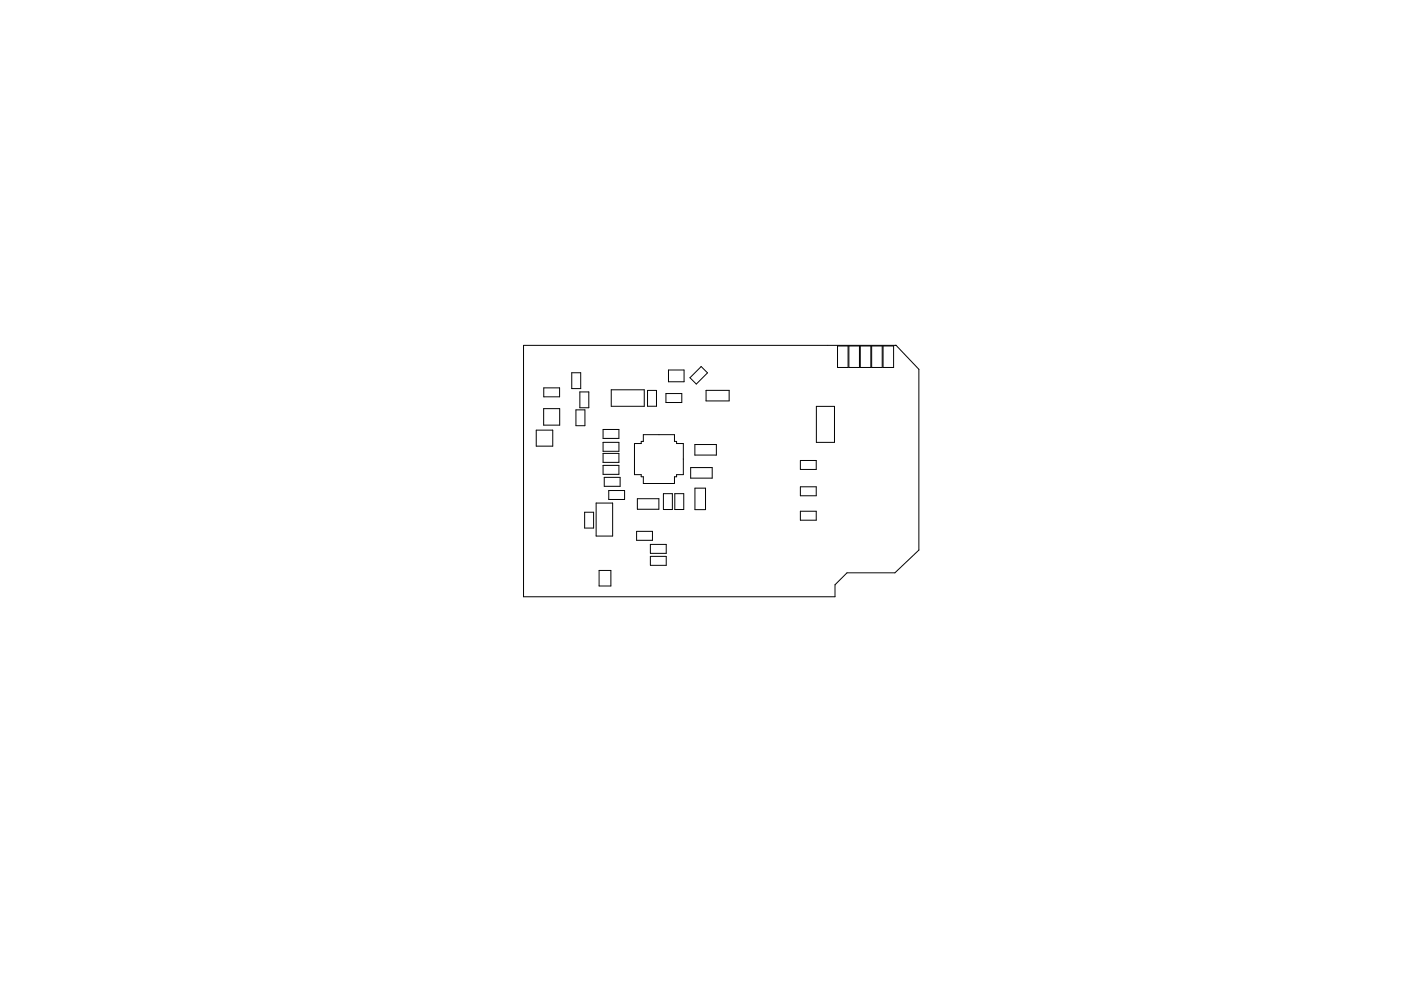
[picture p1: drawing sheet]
<svg xmlns="http://www.w3.org/2000/svg" width="297mm" height="210mm" viewBox="0 0 297 210" stroke-linecap="round" stroke-linejoin="round" font-family="sans-serif">
<g fill="none" stroke="#000" stroke-width=".21">
<path d="M111 73.3h79l4.8 5.1v38.3l-5.1 4.8h-10.1l-2.6 2.6v2.5h-66zM121.2 79.1h1.9v3.3h-1.9zM141.7 78.5h3.3v2.5h-3.3zM177.6 73.4h2.2v4.6h-2.2zM180 73.4h2.2v4.6h-2.2zM182.4 73.4h2.2v4.6h-2.2zM184.8 73.4h2.2v4.6h-2.2zM187.2 73.4h2.3v4.6h-2.3zM113.7 91.3h3.5v3.4h-3.5zM115.3 86.7h3.4v3.5h-3.4zM115.3 82.3h3.3v1.9h-3.3zM122.1 87h1.9v3.3h-1.9z"/>
<path d="M122.9 83.2h1.9v3.3h-1.9zM127.9 91.1h3.3v1.9h-3.3zM127.9 96.2h3.3v1.9h-3.3zM127.9 98.7h3.3v1.9h-3.3zM127.9 93.8h3.3v1.9h-3.3zM129.6 82.7h7v3.5h-7zM136.4 92.2h6.6v1.5h.5v.4h1.4v6.6h-1.4v.5h-.5v1.4h-6.6v-1.4h-.5v-.5h-1.4v-6.6h1.4v-.4h.5zM137.3 82.8h1.9v3.4h-1.9zM141.2 83.5h3.4v1.9h-3.4zM146.3 80.1l2.4-2.3 1.3 1.3-2.4 2.4zM146.4 99.2h4.6v2.2h-4.6zM147.3 94.3h4.6v2.3h-4.6z"/>
<path d="M149.7 82.8h4.9v2.3h-4.9zM169.7 97.7h3.4v1.9h-3.4zM173.1 86.2h3.8v7.7h-3.8zM124 108.7h1.9v3.3h-1.9zM126.4 106.7h3.5v7h-3.5zM128.1 101.3h3.4v1.9h-3.4zM129.1 104.1h3.3v1.9h-3.3zM135 112.7h3.3v1.9h-3.3zM135.1 105.8h4.6v2.2h-4.6zM137.9 115.5h3.4v1.9h-3.4zM137.9 118h3.4v1.9h-3.4zM140.7 104.7h1.9v3.4h-1.9z"/>
<path d="M143.1 104.7h1.9v3.4h-1.9zM147.3 103.6h2.3v4.5h-2.3zM169.7 103.3h3.4v1.9h-3.4zM169.7 108.5h3.4v1.9h-3.4zM127 121h2.5v3.3h-2.5z"/>
</g>
</svg>
